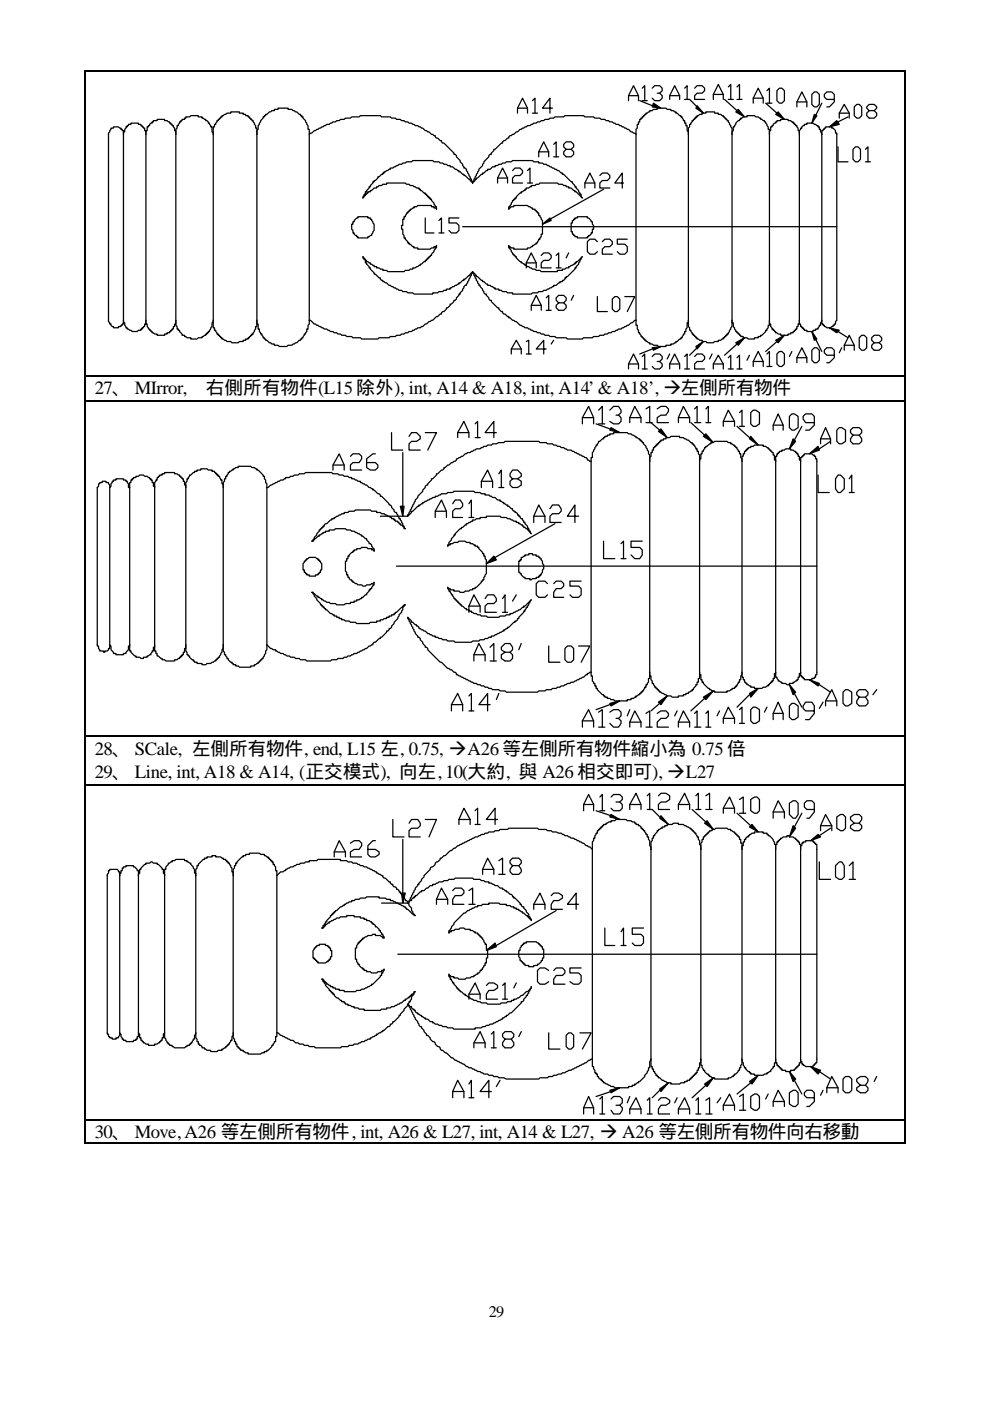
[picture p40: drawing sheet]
<svg xmlns="http://www.w3.org/2000/svg" width="210mm" height="297mm" viewBox="0 0 210 297" stroke-linecap="round" stroke-linejoin="round" font-family="sans-serif">
<defs><g id="words">
<g font-size="4">
<text x="20.1" y="83.5">27、 MIrror,</text>
<text x="43.7" y="83.5">右側所有物件(L15 除外), int, A14 &amp; A18, int, A14’&amp; A18’, ‡左側所有物件</text>
<text x="20.1" y="160">28、 SCale, 左側所有物件, end, L15 左, 0.75, ‡A26 等左側所有物件縮小為 0.75 倍</text>
<text x="20.1" y="165">29、 Line, int, A18 &amp; A14, (正交模式), 向左,10(大約, 與 A26 相交即可), ‡L27</text>
<text x="20.1" y="241.2">30、 Move,A26 等左側所有物件, int, A26 &amp; L27, int, A14 &amp; L27, ‡ A26 等左側所有物件向右移動</text>
</g>
<text font-size="3.4" x="103.7" y="279.3">29</text>
</g></defs>
<g fill="none" stroke="#000" stroke-width=".26">
<path d="M18.1 15.3v64.3M18.3 15.1h173.5M136.3 18.7l.5-.5v3.1M138.4 18.7l.5-.5h1.1l.5 .5v.5l-.5 .6h-.6M140 19.8l.5 .5v.5l-.5 .5h-1.1l-.5-.5M145.3 18.7l.5-.5v2.9M147.4 18.7l.5-.5h1.1l.5 .5v.5l-.5 .6h-1.1l-.5 .5v.8h2.1M154.5 18.4l.5-.5v3.2M156.4 18.4l.5-.5v3.2M162.7 19.2l.5-.5v3.2M164.8 19.2l.6-.5h.5l.5 .5v2.1l-.5 .6h-.5l-.6-.6zM172.8 19.5h.5l.5 .5v2.1l-.5 .6h-.5l-.6-.6v-2.1z"/>
<path d="M192 15.3v64.3M26.2 28.5v-.8h-.3v-.3h-.2v-.2h-.3l-.3-.3h-1v.3h-.6l-.2 .8-.3 .2v40l.8 1h.3v.3h1v-.3h.6v-.2h.2v-.3h.3v-.8M26.2 28.5v-.5h.3v-.6l.2-.2v-.3h.3v-.3h.3v-.2h.5v-.3h1.6v.3h.5v.2h.3v.3h.2v.3h.3v.5h.3v.8M26.2 28.5v39.4M31 28.5v-.8h.2v-.8h.3v-.3h.2v-.2l.3-.3h.3v-.3h.2v-.2h.8v-.3h1.6v.3h.6l.2 .2h.3v.3h.2v.3h.3v.2h.3v.3l.2 .3v.5h.3v.8M31 28.5v39.4M37.3 28.5v-1.1l.3-.2v-.6h.2v-.2l.3-.3v-.3h.3v-.2h.2v-.3h.6v-.3h.2v-.2h.8l.3-.3h1.6v.3h.8v.2l.8 .3v.3h.2l.3 .2v.3h.2l.3 .8h.3v1.1l.2 .2v.3M37.3 28.5v39.4M45.2 28.5v-1.6h.3v-.5h.3l.2-.8h.3v-.3h.3v-.3h.2v-.2h.3v-.3h.3l.8-.5h.7v-.3h1.9v.3h.8v.3h.5v.2h.6v.3h.2v.2h.3v.3h.2v.3h.3v.2l.5 .8v.6h.3v1.3M45.2 28.5v39.4M54.5 28.5v-.8l.3-.3v-.8l.5-.8v-.2l.5-.6v-.2h.3v-.3h.3v-.2h.2l.5-.6h.3l.3-.2h.5v-.3h.8v-.3h2.1v.3h.8l.3 .3 .8 .2 .5 .6h.3v.2h.2v.3h.3v.2l.5 .6v.2l.6 .8v.8h.2v1.1M54.5 28.5v39.4"/>
<path d="M65.6 28.5l1.1-.8 1.8-.8 .8-.5h.5l.8-.6h.6l.2-.2h.6l.2-.3h.8l.3-.3h1l.3-.2h1.6l.3-.3h4.2l.3 .3h1.8l.3 .2h.8l.2 .3h.8l.3 .3h.5l.3 .2 1.3 .3 .8 .5h.5l.3 .3 .8 .3 .5 .5h.3l1 .8 .8 .3v.2l.3 .3h.3l.5 .5h.3v.3l.2 .2h.3l2.1 2.2v.2h.3l.2 .3v.2l.8 .8v.3l.8 1.1v.2h.3l.3 .3 .7 1.8 .6 .8v.3M65.6 28.5v39.4M100.3 38.8v-.3h.2l.3-.2v-.3h.3v-.3h.2l.8-.7h.3v-.3h.3l.5-.5h.3v-.3h.5l.5-.5h.5v-.3l1.4-.3 .2-.2h.6l.2-.3h1.1l.2-.3h4.3l.2 .3h1.1v.3h.8l.3 .2h.5l1.8 1.1 .8 .3 .6 .5h.2v.3h.3l1.6 1.5h.2v.3l.6 .5v.3h.2v.3l.6 .5 .2 .8h.3v.5l.3 .3-1.4-1.3h-.2v-.3h-.3l-.5-.5h-.6v-.3h-.5v-.3h-.5l-.3-.2h-.8l-.2-.3h-3.7l-.3 .3h-.5l-.3 .2h-.8v.3h-.3l-.2 .3h-.5v.2h-.3v.3l-.8 .3v.2h-.3l-.8 .8v.3h-.2v.2h-.3v.3h-.3l-.5 1.3h-.3v.6v-.3h.3l.3-.3h.5v-.2h2.9l.8 .5h.3v.3h.5v.2h.3v.3h.2v.3h.3v.5h.3v.2l.5 .8v3h-.3v.5l-.2 .2v.3h-.3l-.3 .8h-.2v.3l-.8 .2v.3h-.3l-.3 .3h-.5v.2h-2.9v-.2h-.5l-.3-.3h-.3v-.3v.6h.3l.5 1.3h.3v.3h.3v.2h.2v.3l.8 .8h.3v.2l.8 .3v.3l1.3 .5 .3 .3h.5l.3 .2h.8l.2 .3h3.5v-.3h1v-.2l1.3-.3v-.3l1.4-.5v-.3h.2v-.2h.3l1.1-1.1-.6 .8-.2 .8-.6 .5v.3h-.2v.3l-1.6 1.5h-.3v.3h-.2v.3l-.3 .2h-.3v.3h-.5v.3h-.3l-.5 .5h-.5v.3l-.8 .2-.8 .6h-.5l-.3 .2h-.8l-.3 .3h-1l-.3 .3h-4v-.3h-1l-.3-.3h-.8l-.2-.2h-.6v-.3h-.8v-.3h-.2l-.8-.5h-.5v-.3h-.3l-.5-.5h-.3v-.3h-.3l-.8-.8h-.2v-.2h-.3v-.3l-.3-.2h-.2v-.3M100.3 38.8l-.6-.5v-.3h-.2l-.8-.8h-.3v-.2h-.2l-.6-.6h-.2v-.2l-.8-.3-.6-.5h-.5v-.3l-1.3-.3-.3-.2h-.5l-.3-.3h-1l-.3-.3h-4.2l-.3 .3h-1l-.3 .3-1.3 .2-1.4 .8h-.5v.3l-1.3 .5v.3h-.3v.3h-.2l-.6 .5h-.2v.2l-.6 .6h-.2v.2h-.3v.3l-.5 .5v.3h-.3v.3l-.5 .5v.3h-.3v.5h-.2v.3l-.3 .2v.3l.3-.3v-.2h.2v-.3h.3v-.3h.3v-.2h.5v-.3h.2l.6-.5h.5v-.3h.3l.2-.3h.6l.2-.2h.8v-.3h4l.3 .3h.5l.2 .2h.6l.8 .6h.5v.2h.3v.3h.2l.6 .5h.2v.3h.3v.3h.3v.2h.2v.3h.3v.2h.2v.3l.6 .5 .2 .8h.3v.6v-.3h-.5v-.3h-.6v-.2h-2.9l-.2 .2h-.6v.3l-.8 .3v.2h-.2v.3h-.3v.3h-.2l-.3 .7h-.3v.6h-.2v1.3h-.3v.8h.3v1.1l.2 .2v.5h.3v.3l.5 .5v.3h.3v.3h.2l.6 .5h.2v.3h.8v.2h2.7l.2-.2h.6v-.3h.5v-.3v.6h-.3l-.2 .8-.6 .5v.3h-.2v.2h-.3v.3h-.2v.2h-.3v.3h-.3v.3h-.2l-.6 .5h-.2v.3h-.3l-.8 .5h-.5v.3h-.6l-.2 .2h-.8l-.3 .3h-3.4l-.3-.3h-.8v-.2h-.5l-.3-.3h-.5v-.3h-.5v-.2l-.8-.3v-.3l-.8-.2v-.3h-.3v-.3h-.2v-.2l-.3-.3v.3l.5 .5v.5h.3v.3l.5 .5v.3h.3v.3l.8 .8v.2h.2l.8 .8h.3v.3l.3 .2h.2v.3l.8 .3 .5 .5 1.4 .5 .8 .6h.5l.3 .2h.8l.2 .3h1.1l.2 .3h4v-.3h1.1l.2-.3h.8l.3-.2h.5v-.3h.8v-.3l1.9-.8v-.2h.2l.6-.6h.2v-.2h.3l.8-.8h.2v-.3l.6-.5M105.6 38.8v-1.1l1-2.1 1.1 2.1v1.1M105.6 37.7h2.1M108.7 36.2l.6-.6h1l.6 .6v.5l-.6 .5h-1l-.6 .5v1.1h2.2M109.8 24v-1.1l1.1-2.1 1 2.1v1.1M109.8 22.9h2.1M111.9 36.2l.5-.6v3.2M111.9 38.8h1.1M113 21.3l.5-.5v3.2"/>
<path d="M113 24h1M114.3 33.2v-1l1.1-2.1 1 2.1v1M114.3 32.2h2.1M117.2 22.9h-2.1l1.6-2.1v3.2M117.5 30.6l.5-.5v3.1M117.5 33.2h1M120.1 31.7l-.5-.6v-.5l.5-.5h1.1l.5 .5v.5l-.5 .6h-1.1l-.5 .5v.5l.5 .5h1.1l.5-.5v-.5l-.5-.5M124.1 39.9v-1.1l1-2.1 1.1 2.1v1.1M124.1 38.8h2.1M127.3 37.2l.5-.5h1.1l.5 .5v.5l-.5 .6h-1.1l-.5 .5v1.1h2.1M132.3 38.8h-1.9l1.6-2.1v3.2M133.3 21.3v-1l1.1-2.1 1.1 2.1v1"/>
<path d="M133.3 20.3h2.2M134.9 28.5v-1.1l.3-.2v-.8h.3v-.6h.2v-.5h.3v-.3h.3v-.2h.2v-.3h.3v-.2h.3v-.3l.7-.3v-.2h.6l.2-.3h.8v-.3h1.9l.3 .3h.7v.3h.6l.2 .2h.3v.3h.3l.5 .5h.3v.3h.2v.2l.3 .3v.3h.3v.5h.2v.5h.3v1.1l.2 .3v.5M134.9 28.5l-.2-.3-.8-.2-.6-.6-1.3-.5-.8-.5h-.5l-.8-.6-1.3-.2-.3-.3h-.8l-.2-.3h-1.1l-.3-.2h-1.8l-.3-.3h-3.9l-.3 .3h-1.9l-.2 .2h-.8l-.3 .3h-.8l-.2 .3h-.6l-.2 .2h-.6l-.2 .3h-.6l-.8 .5h-.5l-.2 .3-1.4 .5-1.3 1.1-.8 .3-.3 .2v.3h-.2l-.5 .5h-.3l-.3 .3v.2h-.2l-1.4 1.4h-.2v.2l-.6 .6v.2h-.2l-.3 .3v.2l-1 1.1-.3 .8-.8 .8-.8 1.8-.5 .8v.3M134.9 28.5v39.4M135.7 21.3l2.7 1.1M136.3 21.3h1M138.6 21.9l1.6 1-1.8-.2zM142.1 21.1v-.8l1-2.1 1.1 2.1v.8M142.1 20.3h2.1M145.3 21.1h1l1.6 1.6M146 28.5v-1.3l.3-.3v-.5h.3l.2-.8h.3v-.3h.3v-.3h.2v-.2h.3v-.3h.3l.2-.2h.6v-.3h.8v-.3h1.8v.3h.8v.3h.5l.3 .2h.3v.3h.2v.2h.3v.3h.3v.3h.2v.2l.8 1.4v1.3M146 28.5v39.4"/>
<path d="M147.9 22.4l1.3 1.6-1.6-1.1zM151.3 21.1v-1.1l1.1-2.1 1.1 2.1v1.1M151.3 20h2.2M153.7 21.1l2.7 2.4M154.5 21.1h1.1M155.3 28.5v-.5l.3-.3v-.8h.2l.3-.8 .5-.5h.3v-.3h.3v-.3h.2l.3-.2h.8v-.3h1.6l.2 .3h.6l.2 .2h.3v.3l.8 .3v.2h.3l.2 .8 .3 .3v.5h.2v1.1M155.3 28.5v39.4M156.4 21.1h1M156.6 23.2l1.4 1.6-1.9-1.1zM159.8 21.9v-1.1l1.1-2.1 1 2.1v1.1M159.8 20.8h2.1M162.5 21.9l2.3 2.1"/>
<path d="M162.7 21.9h1.1M163.2 28.5v-.8h.3v-.8h.3v-.3h.2v-.2l.3-.3h.3v-.3h.2v-.2h.8v-.3h1.6v.3h.5l.3 .2h.3v.3h.2v.3h.3v.2h.3v.3l.2 .3v.5h.3v.8M163.2 28.5v39.4M164.6 24.3l.5-.6 1.3 1.6zM169.1 22.7v-1.1l1-2.1 1.1 2.1v1.1M169.1 21.6h2.1M169.6 28.5v-.8l.3-.3v-.2h.2v-.3l.3-.3h.3v-.2h.5v-.3h1.3l.8 .5h.3v.3h.2v.5h.3v.6l.3 .2v.3M169.6 28.5v39.4M172.8 24.3l.5 .2-1.1 1.6zM174.4 28.5v-.8h.2v-.3h.3v-.2h.3v-.3h1.3v.3h.2l.6 .5v.5h.2v39.7l-.2 .3v.5h-.3v.3h-.3v.2h-.2l-.3 .3h-.8l-.2-.3h-.3v-.2h-.3v-.3h-.2v-.8M174.4 28.5v39.4M174.4 21.9l-1.4 2.6"/>
<path d="M175.9 26.9l1.6-1.3 .6 .8zM177 21.1h-1.6l-.5-.6v-.5l.5-.5h1.1l.5 .5v1.6l-1.1 1.1h-.5M177.8 31.1v3.2h2.1M178.1 25v-1l1-1.9 1.1 1.9v1M178.1 24h2.1M179.9 24.8l-2.1 1M181.2 22.7l.6-.6h.5l.5 .6v1.8l-.5 .5h-.5l-.6-.5zM181.5 31.1h.5l.6 .6v2.1l-.6 .5h-.5l-.5-.5v-2.1zM183.6 31.7l.5-.6v3.2M183.6 34.3h1.1M184.4 23.5l-.5-.6v-.2l.5-.6h1.1l.5 .6v.2l-.5 .6h-1.1l-.5 .5v.5l.5 .5h1.1l.5-.5v-.5l-.5-.5M75.7 46.2h.2v-.3h2.2v.3h.5v.3h.2v.2a2.25 2.25 0 0 1 0 3v.2l-.7 .3v.2h-2.2v-.2h-.2v-.3h-.3l-.3-.2v-.3h-.2v-.5l-.3-.3v-1.1h.3v-.5h.2v-.3z"/>
<path d="M90.2 46.2v3.2h1.9M93.1 46.7l.6-.5v3.2M93.1 49.4h1.1M97.4 46.2h-2.2v1.1h1.6l.6 .5v1.1l-.6 .5h-1l-.6-.5M98.2 48.1h79.3M100.3 57.6v.3l.8 1.3 .5 1.3h.3v.3l.5 .5 .3 .8 .2 .3h.3v.2l.5 .5v.3l.3 .3h.2v.2l1.4 1.4h.2v.2l.6 .6h.2v.2l.3 .3h.3l.5 .5h.2v.3h.3l.5 .5 .8 .3 .8 .8h.3l.8 .5h.5l1.3 .8 1.4 .3 .2 .2h.6l.2 .3h.8l.3 .2h1l.3 .3h2.1l.3 .3h3.2l.2-.3h1.9l.2-.3h1.1l.3-.2h.8l.2-.3h.6l.2-.2 1.3-.3 .8-.5h.6l.2-.3 1.3-.5 1.4-1.1h.2M100.3 57.6v.3l-.8 1.3-.5 1.3h-.3l-.3 .3-.2 .8-.6 .5v.3h-.2v.2l-.6 .5v.3l-.2 .3h-.3v.2l-.5 .6h-.3v.2l-.5 .6h-.3v.2l-.5 .6h-.3l-.2 .2v.3h-.3l-.5 .5h-.3l-.8 .8-.8 .3-1.3 1h-.3l-.2 .3h-.6l-1.3 .8-1.3 .3-.3 .2h-.5l-.3 .3h-.8l-.2 .2h-1.1l-.3 .3h-2.1l-.2 .3h-3.5l-.2-.3h-1.6l-.3-.3h-1l-.3-.2h-.8l-.3-.3h-.5l-.3-.2-1.3-.3-.8-.5h-.5l-1.3-.8-.8-.3-.8-.8h-.3M111.7 56.8v-1.1l1-2.1 1.1 2.1v1.1M111.7 55.7h2.1M114.8 54.2l.6-.6h1l.5 .6v.5l-.5 .5h-1l-.6 .5v1.1h2.1M115.1 47.5l1.6-1.3 .2 .5zM118 54.2l.5-.6v3.2"/>
<path d="M118 56.8h1.1M120.6 53.6l-.5 1.1M121.4 46.7h.3v-.2h.3v-.3h.5v-.3h2.1v.3h.3l.5 .5v.3h.3v.5l.2 .3v.8h-.2v.8h-.3v.3l-.3 .2h-.2v.3h-.3v.2h-2.1v-.2h-.5v-.3h-.3v-.2h-.3v-.6h-.2v-1.8h.2zM126.7 51.2l-.5-.5h-1.1l-.5 .5v2.2l.5 .5h1.1l.5-.5M127.8 51.2l.5-.5h1.1l.5 .5v.6l-.5 .5h-1.1l-.5 .5v1.1h2.1M128.1 40.1l-11.4 6.4M133.1 50.7h-2.1v1.1h1.6l.5 .5v1.1l-.5 .5h-1.1l-.5-.5M18.1 79.8v5M18.3 79.7h173.5M26.2 67.9v.5h.3v.6l.2 .2v.3h.3v.3l.8 .2 .2 .3h1.1l.3-.3h.5v-.2h.3v-.3h.2v-.3h.3v-.5h.3v-.8M31 67.9v.8h.2v.5l.3 .3v.3h.2v.2h.3v.3h.3v.3h.2l.3 .2h.5v.3h1.6v-.3h.6v-.2h.5v-.3h.2v-.3h.3v-.2h.3v-.6h.2v-.5h.3v-.8M37.3 67.9v1.1l.3 .2v.6h.2v.2h.3v.3l.5 .5v.3h.6v.2h.2l.3 .3h.8v.3h1.3l.3-.3h.8v-.3l.8-.2v-.3h.2v-.2h.3v-.3h.2v-.3l.6-.8v-.8l.2-.2v-.3"/>
<path d="M45.2 67.9v1.6h.3v.5h.3l.2 .8h.3v.3h.3v.2h.2v.3h.3v.3l.8 .2 .3 .3h.7l.3 .3h1.3l.3-.3h.8v-.3h.5v-.2h.6v-.3h.2v-.3h.3v-.2h.2v-.3h.3v-.2l.5-.8v-.6h.3v-1.3M54.5 67.9v.8h.3v1.1h.2v.5l.3 .3v.2h.3l.2 .8h.3v.3h.3v.2h.2l.5 .6h.3l.3 .2h.5v.3h.8l.3 .3h1.6l.2-.3h.8l.3-.3 .8-.2 .5-.6h.3v-.2h.2v-.3h.3l.3-.8h.2v-.2l.3-.3v-.5h.3v-.8l.2-.3v-.8M108.5 75.1v-1.1l1-1.9 1.1 1.9v1.1M108.5 74h2.1M111.7 72.4l.5-.3v3M111.7 75.1h1M112.7 65.8v-1.1l1.1-2.1 1 2.1v1.1M112.7 64.7h2.1M115.9 63.1l.5-.5v3.2M115.9 74h-2.1l1.6-1.9v3M115.9 65.8h1M117.5 72.1l-.6 .8"/>
<path d="M118.5 64.2l-.5-.5v-.6l.5-.5h1.1l.5 .5v.6l-.5 .5h-1.1l-.5 .5v.6l.5 .5h1.1l.5-.5v-.6l-.5-.5M121.7 62.6l-.5 1.1M126.7 62.9v3.2h2.2M129.9 63.4l.5-.5h.6l.5 .5v2.1l-.5 .6h-.6l-.5-.6zM132.6 62.9h2.1l-1.6 3.2M133.3 78.2v-1l1.1-2.1 1.1 2.1v1M133.3 77.2h2.2M134.9 67.9v1.1h.3v.8l.3 .2v.6h.2l.3 .7h.3v.3h.2v.3h.3v.2h.3v.3l.7 .3v.2h.6l.2 .3h.8l.3 .3h1.6v-.3h1v-.3h.6l.2-.2h.3v-.3h.3l.5-.5h.3v-.3h.2l.3-.8h.3v-.5h.2v-.5l.3-.3v-1.1h.2v-.5M136.3 75.6l.5-.5v3.1M136.3 78.2h1M138.4 73.7l1.8-.2-1.6 .8zM138.4 75.6l.5-.5h1.1l.5 .5v.5l-.5 .5h-.6"/>
<path d="M138.4 74l-2.7 1.1M140 76.6l.5 .6v.5l-.5 .5h-1.1l-.5-.5M142.1 78.2v-1l1-2.1 1.1 2.1v1M142.1 77.2h2.1M142.1 75.1l-.5 1M145.3 75.6l.5-.5v3.1M145.3 78.2h1M146 67.9v1.3l.3 .3v.5h.3l.2 .8h.3v.3h.3v.2h.2v.3h.3v.3h.3l.2 .2h.6v.3h.8l.2 .3h1.3l.3-.3h.8v-.3h.5l.3-.2h.3v-.3h.2v-.3h.3v-.2h.3v-.3h.2v-.2l.8-1.4v-1.3M147.4 75.6l.5-.5h1.1l.5 .5v.5l-.5 .5h-1.1l-.5 .6v1h2.1M147.6 73.5l1.6-1.1-1.3 1.6zM147.9 73.7l-1.6 1.6M151.1 75.1l-.6 1"/>
<path d="M151.3 78.2v-1l1.1-1.9 1.1 1.9v1M151.3 77.2h2.2M154.5 75.8l.5-.5v2.9M154.5 78.2h1.1M155.3 67.9v.5h.3v.8l.5 .8v.3h.3v.3h.2v.2h.3v.3h.3v.2h.5v.3h.8l.2 .3h1.4v-.3h.8v-.3h.5v-.2h.3l.8-.8v-.3h.2v-.2l.3-.3v-.5h.2v-1.1M156.1 72.7l1.9-1.1-1.4 1.6zM156.4 75.8l.5-.5v2.9M156.4 78.2h1M156.4 72.9l-2.7 2.4M159 75.3l-.5 1.1M159.8 77.7v-1.1l1.1-2.1 1 2.1v1.1M159.8 76.6h2.1"/>
<path d="M162.7 75.1l.5-.6v3.2M162.7 77.7h1.1M163.2 67.9v.8h.3v.5l.3 .3v.3h.2v.2h.3v.3h.3v.3h.2l.3 .2h.5v.3h1.6v-.3h.5v-.2h.6v-.3h.2v-.3h.3v-.2h.3v-.6h.2v-.5h.3v-.8M164.6 72.1l1.8-1-1.3 1.6zM164.8 75.1l.6-.6h.5l.5 .6v2.1l-.5 .5h-.5l-.6-.5zM164.8 72.4l-2.3 2.1M168 74.5l-.5 1.1M169.1 76.9v-1.1l1-2.1 1.1 2.1v1.1M169.1 75.8h2.1M169.6 67.9v.8h.3v.5h.2v.3h.3v.3h.3v.2h.5v.3h1.3v-.3h.5v-.2h.6l.2-.8h.3v-.6l.3-.2v-.3M172.2 74.3l.6-.6h.5l.5 .6v2.1l-.5 .5h-.5l-.6-.5zM172.2 70.3l1.1 1.6-.5 .2z"/>
<path d="M173 71.9l1.4 2.6M175.9 69.5l2.2 .5-.6 .6zM177 75.3h-1.6l-.5-.5v-.5l.5-.6h1.1l.5 .6v1.5l-1.1 1.1h-.5M177.8 70.3l2.1 1.3M178.6 73.7l-.5 1.1M179.1 74.3v-1.1l1.1-2.1 1 2.1v1.1M179.1 73.2h2.1M182.3 71.6l.5-.5h.6l.5 .5v2.1l-.5 .6h-.6l-.5-.6zM185.5 72.7l-.6-.6v-.5l.6-.5h1l.6 .5v.5l-.6 .6h-1l-.6 .5v.5l.6 .6h1l.6-.6v-.5l-.6-.5M192 79.8v5M18.1 85.1v70.9M18.3 85h173.5"/>
<path d="M70.6 99.7v-1.1l1.4-2.4 1 2.4v1.1M70.6 98.6h2.4M74.3 96.7l.6-.5h1.3l.5 .5v.6l-.5 .8h-1.3l-.6 .5v1.1h2.4M79.6 96.2h-.5l-1.3 1.1v1.8l.8 .6h1l.6-.6v-.5l-.6-.5h-1.8M83.1 91.7v3.7h2.4M85.5 96v11.3M86.8 92.5l.5-.8h1.1l.8 .8v.5l-.8 .6h-1.1l-.5 .5v1.3h2.4M90.2 91.7h2.4l-1.8 3.7M97.1 92.8v-1.1l1.3-2.4 1.1 2.4v1.1M97.1 91.7h2.4M100.8 89.9l.5-.6v3.5M100.8 92.8h1.1"/>
<path d="M105.3 91.7h-2.4l1.9-2.4v3.5M123.6 89.9v-1.4l1.3-2.3 1 2.3v1.4M123.6 88.5h2.3M125.4 97.8v-.8h.3v-1l.8-1.4v-.2h.2l.3-.8h.3l.5-.6h.3v-.2h.2v-.3h.6v-.2h.5v-.3h.8v-.3h2.9l.2 .3h.6l.2 .3h.3l.3 .2h.2v.3l.8 .2v.3h.3v.3h.3v.2h.2v.3l.6 .5v.3l.5 .8v.5l.2 .3v1.3M125.4 97.8l-.8-.3v-.2l-.2-.3h-.3l-1.3-.8-1.4-.5-.2-.3h-.8l-.8-.5-1.3-.3-.3-.2h-.5l-.3-.3h-1l-.3-.3h-1.3l-.3-.2h-7.1l-.3 .2h-1.1l-.5 .3h-.8l-.3 .3h-.7l-.3 .2h-.5l-.3 .3h-.3l-.2 .3h-.8l-1.4 .8h-.5l-.2 .2h-.3l-.5 .5-1.4 .6v.2l-.2 .3h-.3l-1.1 .8h-.2l-.5 .5h-.3v.3l-.3 .3h-.2l-.8 .8h-.3v.2l-.8 .8h-.3v.3l-.7 .8v.2h-.3l-.3 .3v.3l-.5 .5v.3l-1.1 1v.3l-.5 .5-.5 1.3-.3 .3-.8 1.8M125.4 97.8v44.7M126.5 89.9l2.9 1M127 87l.8-.8v3.7M127 89.9h1.3M129.4 87l.8-.8h1l.6 .8v.5l-.6 .5h-.5M129.6 90.7l1.9 1-2.1-.5zM131.2 88l.6 .5v.8l-.6 .6h-1l-.8-.6"/>
<path d="M133.6 89.6v-1.1l1.1-2.3 1.3 2.3v1.1M133.6 88.5h2.4M137.1 86.7l.7-.5v3.4M137.1 89.6h1.3M137.8 97.8v-.8l.3-.3v-.7h.3v-.6h.2v-.5h.3v-.3h.3v-.2h.2v-.3h.3v-.3h.3v-.2h.2v-.3h.6v-.3h.5v-.2h.8l.2-.3h1.9v.3h.8l.3 .2 .7 .3 .6 .5h.2v.3h.3v.3h.3l.2 .8h.3v.5h.3v.5l.2 .3v1.3M137.8 97.8v44.7M138.1 89.6l1.9 1.6M139.4 86.7l.8-.5h1.1l.5 .5v.5l-.5 .8h-1.1l-.8 .5v1.1h2.4M140.2 90.9l1.4 1.9-1.9-1.3zM143.9 89.6v-1.1l1.1-2.3 1.3 2.3v1.1M143.9 88.5h2.4M146.6 89.6l2.9 2.7"/>
<path d="M147.4 86.7l.5-.5v3.4M147.4 89.6h1.3M148.4 97.8v-.5h.3v-1.1h.3v-.5h.2l.3-.8h.3v-.3h.2l.5-.5h.3v-.3h.5l.3-.2h2.7l.2 .2h.5v.3l.8 .3v.2h.3v.3h.3l.2 .8h.3v.5h.3v.8l.2 .3v.5M148.4 97.8v44.7M149.8 92l1.5 1.8-2.1-1.3zM149.8 86.7l.5-.5v3.4M149.8 89.6h1M153.5 90.4v-1.1l1-2.3 1.3 2.3v1.1M153.5 89.3h2.3M156.4 90.4l2.6 2.4M156.9 87.5l.5-.5v3.4M156.9 90.4h1.1"/>
<path d="M157.4 97.8v-1.1h.3v-.5h.3v-.5h.2v-.3h.3v-.2h.2v-.3h.6v-.3h.5l.3-.2h1.8v.2h.6l.2 .3h.3v.3h.2v.2h.3v.3h.3v.3h.2v.5h.3v1h.3v.3M157.4 97.8v44.7M159.3 87.5l.5-.5h.5l.8 .5v2.4l-.8 .5h-.5l-.5-.5zM159.3 92.5l1.6 1.9-1.9-1.4zM164 91.2v-1.1l1.1-2.3 1.1 2.3v1.1M164 90.1h2.2M164.6 97.8v-1.1h.2v-.5h.3v-.2h.3v-.3h.5v-.3h.5l.3-.2h1v.2h.6l.2 .3h.3v.3h.3v.2h.2v.5h.3v.8h.3v.3M164.6 97.8v44.7M167.5 88.3l.5-.5h.5l.8 .5v2.4l-.8 .5h-.5l-.5-.5zM168.3 93l.5 .6-1.3 1.6zM169.9 97.8v-.8h.2v-.3h.3v-.2h.3v-.3h1.5l.3 .3h.3v.2h.2v.6h.3v45.8h-.3v.5h-.2v.2h-.6v.3h-1.5v-.3h-.3v-.2h-.3v-.3h-.2v-.8M169.9 97.8v44.7"/>
<path d="M170.1 90.4l-1.6 2.9M171.7 96.2l1.9-1.6 .2 .8zM172.8 89.6h-1.9l-.5-.8v-.5l.5-.5h1.3l.6 .5v1.8l-1.1 1.1h-.8M174.1 94.1v-1.1l1.1-2.3 1 2.3v1.1M174.1 93h2.1M176.2 93.6l-2.4 1.6M177.5 91.2l.6-.5h.5l.8 .5v2.4l-.8 .5h-.5l-.6-.5zM181 92.3l-.6-.6v-.5l.6-.5h1.3l.5 .5v.5l-.5 .6h-1.3l-.6 .7v.6l.6 .5h1.3l.5-.5v-.6l-.5-.7M192 85.1v70.9M23.3 103.4v-.6l-.3-.2v-.3h-.5v-.3h-.8v.3h-.5v.3h-.3v.5l-.3 .3v33.6h.3v.5l.3 .3v.2h.8v.3h.2v-.3h.6l.2-.2v-.3h.3v-.8M23.3 103.4l.2-.3v-.5l.3-.3v-.3h.3v-.2h.5v-.3h1.6v.3h.5v.2h.3v.3l.3 .3v.8h.2M23.3 103.4v33.3"/>
<path d="M27.5 103.4v-1.1h.3v-.5h.2v-.3h.3v-.3h.5v-.2h.6l.2-.3h.8l.3 .3h.5l.3 .2h.2v.3h.3v.3h.3v.5h.2v.8h.3v.3M27.5 103.4v33.3M32.8 103.4v-1.1l.3-.3v-.2h.2v-.6h.3v-.2h.3v-.3h.5v-.2h.5v-.3h2.1v.3h.6l.2 .2h.3v.3h.3v.2h.2v.3h.3v.5h.3v.8h.2v.6M32.8 103.4v33.3M39.4 103.4v-1.1l.3-.3v-.5h.3v-.3l.2-.2v-.3h.3l.5-.5h.3v-.3h.5v-.2h.8v-.3h1.3l.3 .3h.8v.2h.5v.3h.3v.3h.2v.2h.3v.3h.3l.2 .8h.3v.8h.3v.8M39.4 103.4v33.3M47.4 103.4v-1.1l.2-.3v-.5h.3v-.5h.3l.2-.8h.3v-.3l.8-.2v-.3h.2l.3-.3h.5v-.2h2.7l.2 .2h.6l.2 .3h.3v.3h.3l1 1v.3h.3v.5l.3 .3v.5l.2 .3v.8M47.4 103.4v33.3M56.6 103.4h.3l.5-.6 .8-.2 1.3-.8h.6l.2-.3h.3v-.3h.8l.2-.2h.6l.2-.3h.8l.3-.2h1.1l.2-.3h5.6l.2 .3h1.1l.3 .2h.8l.2 .3h.8l.3 .2h.5v.3h.5l.8 .5h.6v.3l1.3 .5 .5 .6 .8 .2v.3h.3l.8 .8h.2l.3 .3v.2h.3l1.5 1.6v.3h.3l.3 .2v.3l.5 .5v.3l.3 .3h.2l.6 1.3h.2v.2l.6 .8v.6h.2v.2l.3 .3h-.3v-.3l-.5-.5h-.3v-.3h-.2v-.2h-.3v-.3h-.5v-.3h-.3v-.2h-.5v-.3l-.8-.3-.8-.5h-.5l-.3-.2h-.8v-.3h-1.1l-.2-.3h-3.2l-.3 .3h-1l-.3 .3h-.8v.2h-.5l-.8 .5-.8 .3v.3h-.5v.2h-.3l-.8 .8h-.2l-.3 .3v.3h-.3v.2h-.2v.3h-.3v.3h-.3v.2l-.5 .6v.2l-.5 .5-.3 .8h-.3h.3v-.2h.3v-.3h.2l.6-.5h.2v-.3l.8-.2v-.3h.6v-.3h.7v-.2h1.1l.3-.3h2.1l.3 .3h.7l.3 .2h.5l.3 .3 1.3 .5v.3h.3l.5 .5h.3v.3l.5 .5v.3h.3l.2 .2 .3 .8h.3v.6v-.3h-.6v-.3h-.7l-.3-.2h-1.1l-.2 .2h-.8v.3h-.6v.3h-.2v.2h-.3l-.5 .6v.2h-.3v.5h-.2v.6h-.3v2.1l.3 .3v.5h.2v.5h.3v.3l.2 .2h.3v.3h.3v.3h.2l.8 .5h.8l.3 .3h.5l.3-.3h.8l.8-.5v.5h-.3l-.3 .8h-.2v.3h-.3v.2l-.5 .6v.2h-.3l-.5 .5h-.3v.3h-.2l-.3 .3h-.5v.2h-.6v.3h-.8v.3h-1l-.3 .2h-1.6l-.2-.2h-1.1l-.3-.3h-.5l-.2-.3-.8-.2v-.3l-.8-.3v-.2h-.3l-.5-.5h-.3v-.3h-.3h.3l.3 .8 1.3 1.6v.2h.3v.3h.2v.3h.3v.2h.3v.3h.2l.8 .8 .8 .3v.2h.5v.3h.6v.2h.5v.3h.5l.3 .3h.8l.2 .2h1.1l.3 .3h2.6l.3-.3h1.3v-.2h.8v-.3l1.3-.3v-.2h.5v-.3h.6v-.2h.5v-.3h.3v-.3h.2l1.1-1h.3v-.3h.2v-.3h.3l-.5 .6v.5l-.3 .3v.2l-.5 .6-.3 .7-.8 .8v.3l-.5 .5v.3l-.3 .3h-.3v.2l-.2 .3h-.3v.3l-1 1h-.3v.3h-.3l-.8 .8h-.2l-.3 .2v.3l-.8 .3-.5 .5h-.3l-1.8 1.1h-.6l-.8 .5-1.3 .2-.2 .3h-1.1l-.3 .3h-1l-.3 .2h-5l-.3-.2h-1l-.3-.3h-.8l-.3-.3h-.8l-.2-.2h-.5l-.8-.5h-.6l-.2-.3h-.3l-.3-.3h-.2v-.2h-.6l-.2-.3h-.3l-.8-.8M56.6 103.4v33.3M64.8 118.7h.3v-.3h.3l.2-.2h1.3l.3 .2h.3v.3h.2v.3h.3v.2l.3 .3v1.3h-.3v.6h-.3v.2h-.2v.3h-.6v.2h-1.3v-.2h-.5v-.3h-.3v-.2h-.2v-.6h-.3v-1.3l.3-.3v-.2h.2zM80.7 109.4h5.8"/>
<path d="M84.9 107.3h.8l-.2 2.1zM86.5 109.4v-.2h.3l.5-.5v-.3h.3l1-1.1h.3v-.2l.8-.3v-.3h.3l1.8-1h.5v-.3h.6l.2-.2h.3l.3-.3h1l.3-.3h1l.3-.2h4.2l.3 .2h1.1l.2 .3h.8v.3h.8l.8 .5h.5l.6 .5h.5v.3l.8 .2v.3l.8 .3v.2h.2l.6 .6h.2v.2l.3 .3h.3v.3h.2l.3 .2v.3h.3v.2h.2v.3l.3 .3h.3l.2 .8h.3v.2l.5 .6v.2l.8 1.4-.3-.3v-.3h-.2v-.2h-.3v-.3l-.8-.3v-.2h-.2v-.3l-.8-.3v-.2h-.6v-.3h-.5l-.8-.5h-.5l-.3-.3h-1l-.3-.3h-2.9v.3h-1.3v.3h-.8l-.3 .2h-.5v.3l-1.3 .5v.3h-.3l-.5 .5h-.3v.3h-.3l-1 1.1v.2h-.3v.3l-.5 .5v.3l-.6 .5-.2 .8 .2-.3h.3v-.2h.5l.3-.3h.8l.3-.3h1.3l.3 .3h.7v.3h.6l.2 .2h.3v.3h.5v.3h.3v.2l.8 .8v.3h.3v.5h.2v.5l.3 .3v2.9l-.5 .8v.5h-.3v.3h-.3v.3l-1 1h-.3v.3h-.5v.3h-.6l-.2 .2h-.8l-.3 .3h-.8l-.2-.3h-1.1v-.2h-.8v-.3h-.3l-.2-.3 .2 .8h.3l.3 .8h.2l.3 .8h.3v.3h.2v.2h.3v.3h.3v.3h.2v.2h.3v.3h.3l.5 .5h.3v.3h.5v.3h.5v.2h.3l.2 .3h.6l.2 .3h.6l.2 .2h1.1l.3 .3h2.3l.3-.3h1.1l.2-.2h.8v-.3h.5l.8-.5 .8-.3 .6-.5h.2v-.3h.3l1.3-1.3-.5 .8-.3 .8h-.2l-.3 .8h-.3v.2l-1 1.1v.2h-.3v.3l-.3 .3h-.2v.2h-.3l-1.1 1.1h-.2v.3l-.8 .2v.3l-.8 .3-1.3 .7h-.6v.3l-1.3 .3-.2 .2h-.8l-.3 .3h-1.3l-.3 .3h-3.4l-.3-.3h-1.3l-.3-.3h-.8l-.2-.2-1.4-.3v-.3h-.5l-.3-.2-.7-.3-.6-.5-1.3-.5v-.3l-.3-.3h-.2v-.2h-.3l-.5-.6h-.3v-.2l-.8-.8 .8 1.8 .5 .8 .3 .8 .5 .5v.3h.3l.3 .3v.2l1 1.4v.2h.3l.3 .3v.3l2.6 2.6h.3l1.3 1.3 .8 .3 .5 .5h.3l.2 .3v.3l.8 .2 2.9 1.6h.6l.2 .3 1.4 .2 .2 .3h.6l.2 .3h.5l.3 .2h1.3l.3 .3h1.1l.2 .3h6.6l.3-.3h1.3l.3-.3h1l.3-.2h.8l.3-.3h.5l.3-.3h.5l.8-.5 1.3-.3 .3-.2 1.8-.8 .6-.5h.2v-.3l.8-.3M92.3 109.7v-1.3l1.4-2.4 1 2.4v1.3M92.3 108.4h2.4M96 106.8l.6-.8h1l.6 .8v.5l-.6 .6h-1l-.6 .5v1.3h2.2M99.5 106.8l.5-.8v3.7M99.5 109.7h1M102.1 103.4v-1.4l1.4-2.3 1 2.3v1.4M102.1 102h2.4M103.2 119.5l1.6-1.6 .5 .8zM105.8 100.5l.6-.8v3.7M105.8 103.4h1.1"/>
<path d="M108.7 101.5l-.5-.5v-.5l.5-.8h1.1l.8 .8v.5l-.8 .5h-1.1l-.5 .5v.8l.5 .6h1.1l.8-.6v-.8l-.8-.5M110.6 118.2l.8-.3v-.2h.8v-.3h.8v.3h.8v.2h.5v.3h.3v.2h.2v.3l.3 .3v.5a.94 .94 0 0 1 0 1.3v.6l-.3 .2v.3h-.2v.2h-.3v.3h-.5v.3h-.8l-.3 .2h-.3v-.2h-1v-.3h-.3l-.5-.5v-.3h-.3v-.2h-.2v-2.4h.2v-.3h.3zM113.2 110.8v-1.4l1.1-2.3 1.3 2.3v1.4M113.2 109.4h2.4M116.7 107.9l.5-.8h1.3l.6 .8v.5l-.6 .5h-1.3l-.5 .5v1.4h2.4M117.7 111l-12.7 7.2M122.8 109.4h-2.4l1.6-2.3v3.7M128.1 114.7v3.7h2.3M131.8 115.3l.5-.6v3.7M131.8 118.4h1M136.3 114.7h-2.4v1.4h1.8l.6 .5v1.1l-.6 .7h-1l-.8-.7M173.6 100.7v3.7h2.3"/>
<path d="M177.8 100.7h.5l.8 .8v2.1l-.8 .8h-.5l-.5-.8v-2.1zM180.2 101.5l.5-.8v3.7M180.2 104.4h1M23.3 136.7v.3h.2v.8l.6 .5v.3h.5v.2h1.6v-.2h.5v-.3l.6-.5v-.8h.2v-.3M27.5 136.7v1.3h.3v.3l.8 .8h.2v.2h.8l.3 .3h.5v-.3h.8v-.2l.8-.3 .3-.8h.2v-.8h.3v-.5M32.8 136.7v1.3h.3v.6h.2v.5h.3l.5 .5h.3v.3h.5l.3 .2h1.8v-.2h.6l.2-.3h.3v-.3h.3v-.2h.2v-.3h.3v-.5h.3v-.8h.2v-.8M39.4 136.7v1.3l.3 .3v.5h.3v.3h.2v.2l.5 .6h.3v.2h.3v.3h.5v.3h1.1v.2h.8l.2-.2h.8l.3-.3 .8-.3v-.2h.2v-.3h.3v-.3h.3l.2-.7 .3-.3v-.5l.3-.3v-.8M47.4 136.7v1.3l.2 .3v.5h.3v.3l.3 .2v.3h.2v.3l.5 .5h.3v.3h.3v.2h.5v.3h.5l.3 .3h2.4v-.3h.8v-.3l.8-.2v-.3h.2v-.3h.3v-.2h.3v-.3h.2v-.3l.6-.7v-.6l.2-.2v-1.1M84.1 120h89.2M99.5 129.8v-1.3l1-2.4 1.4 2.4v1.3M99.5 128.5h2.4M100.5 138.8h2.4"/>
<path d="M102.9 126.9l.6-.8h1.3l.5 .8v.5l-.5 .6h-1.3l-.6 .5v1.3h2.4M104 137.2l.8-.8v3.7M106.6 126.9l.6-.8v3.7M106.6 129.8h1.1M107.2 138.3l-.8-.5v-.6l.8-.8h1l.5 .8v.6l-.5 .5h-1l-.8 .5v.8l.8 .5h1l.5-.5v-.8l-.5-.5M109.5 126.1l-.8 1.3M110.6 136.4l-.5 1.4M116.2 123.7l-.6-.5h-1.3l-.5 .5v2.4l.5 .5h1.3l.6-.5M116.4 137v3.4h2.4M117.5 123.7l.5-.5h1.1l.5 .5v.6l-.5 .5h-1.1l-.5 .8v1h2.1M119.9 137.5l.5-.5h.8l.5 .5v2.4l-.5 .5h-.8l-.5-.5zM122.8 137h2.3l-1.8 3.4"/>
<path d="M123.3 123.2h-2.4v1.1h1.9l.5 .5v1.3l-.5 .5h-1.4l-.5-.5M18.1 156.3v10M18.3 156.1h173.5M95.8 150.7v-1.3l1.3-2.4 1.1 2.4v1.3M95.8 149.4h2.4M99.5 147.5l.5-.5v3.7M99.5 150.7h1M100.5 140.1v-1.3l1.1-2.4 1.3 2.4v1.3M104 149.4h-2.4l1.9-2.4v3.7M104 140.1h1.3M105.8 147l-.5 1.3M123.6 154.2v-1.4l1.3-2.3 1 2.3v1.4"/>
<path d="M123.6 152.8h2.3M125.4 142.5v.8h.3v1.1l.2 .2v.3h.3v.5h.3v.6h.2v.2l1.1 1.1h.3v.2h.2v.3h.6v.3l1.3 .2 .2 .3h2.7v-.3h.8v-.2h.5l.3-.3h.2v-.3l.8-.2v-.3h.3v-.2h.3v-.3h.2l.3-.8h.3v-.5h.2v-.3l.3-.3v-.8h.2v-1.3M127 151l.8-.5v3.7M127 154.2h1.3M129.4 149.1l2.1-.5-1.9 1.1zM129.4 151l.8-.5h1l.6 .5v.8l-.6 .5h-.5M129.4 149.4l-2.9 1.1M131.2 152.3l.6 .5v.6l-.6 .8h-1l-.8-.8M133.6 154.2v-1.1l1.1-2.4 1.3 2.4v1.1M133.6 153.1h2.4M133.6 150.5l-.5 1.3M137.1 151.3l.7-.6v3.5"/>
<path d="M137.1 154.2h1.3M137.8 142.5v.8h.3v.8l.3 .3v.5h.2l.3 .8h.3v.3h.2v.2h.3v.3h.3v.3l1.3 .5 .3 .2h.7l.3 .3h1.3v-.3h1.1v-.2h.5v-.3h.5v-.2l.8-.3v-.3h.3v-.2l.5-.6v-.2h.3v-.6h.3v-.8h.2v-1.3M139.4 151.3l.8-.6h1.1l.5 .6v.5l-.5 .5h-1.1l-.8 .8v1.1h2.4M139.7 148.9l1.9-1.4-1.4 1.9zM140 149.1l-1.9 1.6M143.7 150.7l-.6 1.1M143.9 154.2v-1.1l1.1-2.4 1.3 2.4v1.1M143.9 153.1h2.4M147.4 151.3l.5-.6v3.5M147.4 154.2h1.3M148.4 142.5v.6h.3v1h.3v.5h.2v.3l1.1 1.1h.2v.2h.3l.3 .3h.5v.3h2.7v-.3h.5l.2-.3h.3v-.2h.5v-.3h.3v-.3h.3l.2-.8h.3v-.5h.3v-.8l.2-.2v-.6M149.2 147.8l2.1-1.3-1.5 1.8z"/>
<path d="M149.5 148.1l-2.9 2.6M149.8 151.3l.5-.6v3.5M149.8 154.2h1M152.7 150.7l-.6 1.1M153.5 153.4v-1.1l1-2.4 1.3 2.4v1.1M153.5 152.3h2.3M156.9 150.5l.5-.6v3.5M156.9 153.4h1.1M157.4 142.5v1.1h.3v.5h.3v.5h.2v.3h.3v.3l.8 .2v.3h.8v.3h1.6l.2-.3h.6l.2-.3h.3v-.2h.2v-.3h.3v-.3h.3v-.2h.2v-.6h.3v-1h.3v-.3M159 147l1.9-1-1.6 1.8zM159 147.3l-2.6 2.6M159.3 150.5l.5-.6h.5l.8 .6v2.3l-.8 .6h-.5l-.5-.6z"/>
<path d="M162.7 149.9l-.5 1.1M164 152.6v-1.3l1.1-2.4 1.1 2.4v1.3M164 151.3h2.2M164.6 142.5v1.1h.2l.3 .8 .8 .2v.3h.8l.3 .3h.5v-.3h.8v-.3l.8-.2v-.3h.2v-.5h.3v-.8h.3v-.3M167.5 149.7l.5-.6h.5l.8 .6v2.3l-.8 .6h-.5l-.5-.6zM167.5 145.2l1.3 1.6-.5 .5zM168.5 147l1.6 2.9M171.7 144.1l2.1 .8-.2 .5zM172.8 150.7h-1.9l-.5-.5v-.5l.5-.8h1.3l.6 .8v1.6l-1.1 1.3h-.8M173.8 145.2l2.4 1.6M174.6 148.9l-.8 1.3M175.2 149.7v-1.1l1.3-2.4 1 2.4v1.1"/>
<path d="M175.2 148.6h2.3M178.9 146.8l.5-.6h.5l.8 .6v2.3l-.8 .6h-.5l-.5-.6zM182.3 147.8l-.5-.5v-.5l.5-.6h1.3l.5 .6v.5l-.5 .5h-1.3l-.5 .8v.5l.5 .6h1.3l.5-.6v-.5l-.5-.8M186 146.2l-.8 1.1M192 156.3v10M18.1 166.6v70.6M18.3 166.5h173.5M74.3 178.8l.8-.6h1.1l.5 .6v.5l-.5 .8h-1.1l-.8 .5v1.1h2.4M79.6 178.2h-.5l-1 1.1v1.9l.5 .5h1l.8-.5v-.6l-.8-.5h-1.5M83.3 173.7v3.7h2.4M85.5 178v11.4M86.8 174.5l.5-.8h1.3l.6 .8v.6l-.6 .5h-1.3l-.5 .5v1.3h2.4"/>
<path d="M90.2 173.7h2.4l-1.6 3.7M97.4 174.8v-1.1l1-2.3 1.3 2.3v1.1M97.4 173.7h2.3M100.8 171.9l.5-.5v3.4M100.8 174.8h1.1M105.6 173.7h-2.4l1.8-2.3v3.4M123.8 171.9v-1.3l1.1-2.1 1 2.1v1.3M123.8 170.6h2.1M126.5 171.9l3.1 1M127.3 169l.5-.5v3.4M127.3 171.9h1M129.6 172.7l1.9 1-2.1-.5z"/>
<path d="M129.6 169l.6-.5h1.3l.5 .5v.5l-.5 .5h-.8M131.5 170l.5 .6v.8l-.5 .5h-1.3l-.6-.5M133.6 171.6v-1l1.3-2.4 1.1 2.4v1M133.6 170.6h2.4M137.3 168.7l.5-.5v3.4M137.3 171.6h1.1l1.6 1.6M139.7 168.7l.5-.5h1.1l.8 .5v.8l-.8 .5h-1.1l-.5 .6v1h2.4M140.2 172.9l1.6 1.9-1.8-1.3zM143.9 171.6v-1l1.4-2.4 1 2.4v1M143.9 170.6h2.4M146.8 171.6l3 2.7M147.6 168.7l.6-.5v3.4"/>
<path d="M147.6 171.6h1.1M149.8 168.7l.7-.5v3.4M149.8 171.6h1.3M150 174l1.3 1.9-1.8-1.4zM153.5 172.4v-1l1.3-2.4 1 2.4v1M153.5 171.4h2.3M156.4 172.4l2.9 2.7M156.9 169.5l.8-.5v3.4M156.9 172.4h1.3M159.3 169.5l.8-.5h.5l.5 .5v2.4l-.5 .5h-.5l-.8-.5zM159.5 174.8l1.4 1.6-1.9-1.1zM164 173.5v-1.3l1.1-2.4 1.3 2.4v1.3"/>
<path d="M164 172.2h2.4M167.5 170.3l.8-.5h.5l.5 .5v2.4l-.5 .8h-.5l-.8-.8zM168.3 175.1l.5 .5-1.3 1.8zM170.1 172.4l-1.6 2.9M172 178.2l1.6-1.3 .5 .5zM172.8 171.6h-1.6l-.5-.5v-.8l.5-.5h1l.6 .5v1.9l-1.1 1.3h-.5M174.1 176.1v-1l1.1-2.4 1.3 2.4v1M174.1 175.1h2.4M176.2 175.6l-2.4 1.6M177.5 173.2l.8-.5h.6l.5 .5v2.4l-.5 .5h-.6l-.8-.5zM181.2 174.5l-.8-.8v-.5l.8-.5h1.1l.5 .5v.5l-.5 .8h-1.1l-.8 .6v.5l.8 .5h1.1l.5-.5v-.5l-.5-.6M192 166.6v70.6"/>
<path d="M25.4 185.6v-.7h-.3v-.3l-.2-.3h-1.6v.3h-.3v.5l-.2 .3v33.9h.2v.5h.3v.2h.5v.3h.8v-.3h.5v-.2l.3-.3v-.5M25.4 185.6v-.5h.3v-.5h.2v-.5h.3v-.3h.5v-.3h1.6v.3h.3l.5 .5v.3h.3v1M25.4 185.6v33.4M29.4 185.6v-.2l.2-.3v-.8h.3v-.2l.8-.8h.3v-.3h.7l.3-.3h.3l.2 .3h.8v.3h.3l.8 .8v.2h.3v.8l.2 .3v.2M29.4 185.6v33.4M34.9 185.6v-1.3h.3v-.5l.5-.5v-.3l.8-.3v-.2h.5l.3-.3h1.9v.3h.5v.2l.8 .3v.3l.8 1v.8h.2v.5M34.9 185.6v33.4M41.5 185.6v-1.3l.3-.2v-.6h.3v-.2l1-1.1h.3v-.3h.5v-.2h1.1v-.3h.8v.3h1l.3 .2h.3v.3h.5v.3h.3v.2h.2v.3h.3v.3l.5 .8v.8h.3v.7M41.5 185.6v33.4M49.5 185.6v-1.3l.2-.2v-.6h.3v-.5h.3v-.3l1-1h.3v-.3h.5v-.2h.8v-.3h2.1l.3 .3h.8v.2l.8 .3v.2h.2v.3h.3v.3h.3v.2h.2v.6h.3v.2l.3 .3v.8h.2v1M49.5 185.6v33.4M58.7 185.6l.8-.7h.6l.2-.3h.3v-.3h.3l.7-.5h.6l.8-.5h.5l.3-.3h.8l.2-.3h.8v-.2h1.6l.3-.3h4.7v.3h1.4l.2 .2h.8l.3 .3h.8l.8 .5 1.3 .3 .8 .5 1.3 .6v.2l1.3 .5v.3l.3 .3h.3l.7 .8h.3v.2l.3 .3h.2v.3l.3 .2h.3l.2 .3v.3h.3l.3 .2v.3h.2v.3l.8 .7 .3 .8h.3l.2 .3 .3 .8 .5 .5v.6l.3 .2v.3l.5 .5h-.3v-.2h-.2l-1.1-1.1h-.2v-.3h-.3v-.2h-.3l-1.8-1.1h-.3l-.3-.3h-.5v-.2h-.8l-.2-.3h-1.4v-.3h-2.6l-.3 .3h-1l-.3 .3h-.8l-.3 .2h-.5v.3h-.5l-.3 .3-.8 .2v.3l-.8 .3-.8 .8h-.2v.2h-.3v.3h-.3v.3h-.2v.2h-.3v.3l-.8 .8v.2h-.2l-.3 .8h-.3v.6h-.2h.2l.6-.6v-.2l.7-.3v-.3l.8-.2 .8-.6h.6l.2-.2h1.4v-.3h1.5v.3h1.4v.2h.8v.3h.5v.3h.5l.3 .2h.2v.3h.3v.3h.3l.2 .2v.3h.3l.5 .5v.3h.3l.3 .8h.2v.2l.3 .3v.3h-.3v-.3h-.2l-.3-.3h-1.1v-.2h-.5l-.3 .2h-.7l-.8 .6h-.3v.2h-.3v.3h-.2v.3h-.3v.2h-.3v.3l-.2 .3v.5h-.3v2.4h.3v.5l.2 .3v.2h.3v.3l.5 .5h.3v.3h.3v.3h.5v.2h.8l.2 .3h1.1l.3-.3h.8v-.2h.2l.3-.3-.3 .8h-.2v.5h-.3v.3l-1.6 1.6h-.3v.2h-.2l-1.3 .8h-.6l-.2 .3h-.8l-.3 .3h-2.4v-.3h-1v-.3h-.8v-.2h-.6v-.3h-.5v-.3l-.8-.2v-.3h-.2v-.3h-.3v-.2h-.3v-.3h-.2h.2v.5h.3l.3 .8 .7 .8v.3h.3v.3h.3v.2h.2v.3h.3v.2l.5 .6h.3l.5 .5h.3v.3h.5v.2h.3v.3h.5v.3h.5l.3 .2h.5v.3h.8l.3 .3h1.1v.2h3.4l.3-.2h1v-.3h.8l.3-.3h.5l1.3-.8h.3l.5-.5h.3v-.3l.8-.2v-.3h.2v-.3h.3v-.2h.3l.2-.3v-.2h.3l-.8 1v.5l-.3 .3v.3h-.2l-.3 .8-.8 .8v.2l-.8 .8v.3h-.2v.2l-1.1 1.1h-.3v.3l-.2 .2h-.3v.3l-.3 .3h-.2l-.8 .8h-.3v.2l-1.3 .6v.2l-1.3 .5v.3h-.5l-.8 .5h-.6l-.8 .6h-.8l-.2 .2h-.8l-.3 .3h-1.3l-.3 .3h-5.3l-.2-.3h-1.1l-.2-.3h-.8l-.3-.2h-.8l-.3-.3h-.5l-.5-.5h-.6l-1.8-1.1h-.3l-.5-.5h-.3"/>
<path d="M58.7 185.6v33.4M70.9 181.7v-1.1l1.1-2.4 1.3 2.4v1.1M70.9 180.6h2.4M81 191.5h5.5M85.2 189.4h.8l-.5 2.1zM86.5 191.5h.3v-.3l.2-.3h.3v-.2l.3-.3h.2v-.3h.3v-.2h.3l.8-.8h.2v-.3h.6l1.3-1h.5v-.3h.5l.8-.5h.8l.3-.3h.8l.2-.3h1.1l.3-.2h3.7l.2 .2h1.4l.2 .3h.6l.2 .3h.8v.2h.5l.8 .6h.6l.5 .5h.5v.3l.8 .2v.3h.3l.5 .5h.3l.2 .3v.2h.3v.3h.3l1 1.1v.2h.3v.3l.3 .3h.2v.2l.6 .6v.2l.5 .6v.5h.2v.2l.3 .3v.3v-.3h-.3v-.3h-.2v-.2h-.3v-.3h-.2l-.6-.5h-.2v-.3l-.8-.2v-.3h-.6v-.3h-.5v-.2h-.5l-.3-.3h-.8v-.3h-1.3l-.3-.2h-2.1v.2h-1.3l-.3 .3h-.8v.3h-.5l-1.3 .8h-.3l-.5 .5h-.3l-2.1 2.1v.3l-.8 1v.3h-.3v.5v-.2h.6v-.3h.5l.3-.3h.8l.2-.2h.8l.3 .2h1v.3h.6l.2 .3h.3v.2h.5v.3h.3v.2h.3v.3h.2v.3h.3l.5 1.3h.3v1.1h.3v1.8h-.3v1.1h-.3v.5h-.2l-.3 .8h-.3v.3h-.2v.2l-.3 .3h-.3v.3l-.8 .2v.3h-.5l-.3 .2h-.7l-.3 .3h-1.3l-.3-.3h-.8v-.2h-.5l-.3-.3h-.3v-.2v.5h.3v.5h.3l.2 .8h.3v.3l.5 .5v.3h.3v.2h.3v.3h.2v.3h.3l.5 .5h.3v.2l.8 .3v.3l.8 .2 .2 .3 1.4 .3 .2 .2h1.1l.3 .3h2.6l.3-.3h1l.3-.2h.8v-.3h.5v-.3h.5l.3-.2h.3l1.6-1.3h.2l.8-.8v-.3l-.8 1.8h-.2v.3l-.6 .5v.3l-.2 .3h-.3v.2l-2.1 2.2h-.3l-.5 .5h-.3v.2l-.8 .3v.3l-1.3 .5-.8 .5h-.5l-.3 .3-1.3 .3-.3 .2h-1.3v.3h-4.5l-.3-.3h-1l-.3-.2h-.8l-.2-.3-1.4-.3-.2-.2h-.3v-.3h-.5l-.5-.5h-.6v-.3l-.8-.3v-.2l-.8-.3v-.2h-.2l-.3-.3v-.3h-.3v-.2h-.2l-.3-.3v-.3h-.3l-.5-.5 .5 .8 .6 1.3 .5 .8v.3l.5 .5 .3 .8 .3 .3h.2v.2l.6 .6v.2l.5 .6v.2h.3l.5 .5v.3l.5 .5h.3l.8 1.1h.2l.3 .3v.2l.3 .3h.2l.6 .5h.2l1.1 1.1h.2l.6 .5 1.8 .8 1.1 .8h.5l.8 .5h.3l.2 .3h.6l.8 .5h.8l.2 .3h.8l.3 .2h.8l.2 .3h1.1l.5 .3h6.9l.3-.3h1.6l.2-.3h.8l.3-.2 1.6-.3 .2-.2h.6l.7-.6h.6l.8-.5 1.3-.5 .8-.6h.3l.5-.5 .8-.3M92.6 191.7v-1l1.1-2.4 1.3 2.4v1M92.6 190.7h2.4M96 188.8l.6-.5h1.3l.5 .5v.6l-.5 .5h-1.3l-.6 .8v1h2.4M99.5 188.8l.8-.5v3.4M99.5 191.7h1.3M102.4 185.4v-1.1l1.1-2.4 1.3 2.4v1.1"/>
<path d="M102.4 184.3h2.4M105.8 182.5l.8-.6v3.5M105.8 185.4h1.4M108.7 183.5l-.5-.5v-.5l.5-.6h1.4l.5 .6v.5l-.5 .5h-1.4l-.5 .8v.6l.5 .5h1.4l.5-.5v-.6l-.5-.8M113.2 192.8v-1.1l1.4-2.3 1 2.3v1.1M113.2 191.7h2.4M116.9 189.9l.6-.5h1l.8 .5v.5l-.8 .5h-1l-.6 .8v1.1h2.4M118 193.1l-12.7 7.4M122.8 191.7h-2.4l1.8-2.3v3.4M125.7 180.1v-1.6l.2-.3v-.5h.3v-.5l.3-.3v-.2h.2v-.6h.3v-.2h.3v-.3h.2v-.3h.3v-.2h.3v-.3h.5v-.3h.3l.2-.2h.5v-.3h.8l.3-.3h2.1l.3 .3h.8l.2 .3h.6v.2h.2v.3h.6v.3h.2l.3 .2v.3h.3v.3h.2v.2h.3l.3 .8h.2v.5h.3v.6l.2 .2v1.1l.3 .3v.5M125.7 180.1l-.6-.5-.7-.3-.6-.5-.8-.3-1.3-.8h-.5l-.8-.5h-.5l-.8-.5h-.6l-.5-.3h-.8l-.3-.3h-.7l-.3-.2h-1.6l-.3-.3h-6.1l-.2 .3h-1.6l-.3 .2h-.8l-.2 .3h-1.1l-.2 .3-1.4 .2-.8 .5h-.5l-1.8 1.1-1.9 .8-1.3 1.1h-.3l-1 1h-.3l-.5 .5h-.3v.3l-1.1 .8v.3l-.5 .5h-.3l-.2 .3v.2l-1.3 1.3v.3l-.6 .5v.3l-.5 .5v.3h-.3v.3l-.5 .5v.3l-1.3 2.3v.3l-.3 .3M125.7 180.1v44.4"/>
<path d="M128.3 196.8v3.7h2.1M131.8 197.6l.5-.8v3.7M136.5 196.8h-2.4v1.3h1.9l.5 .5v1.3l-.5 .6h-1.3l-.6-.6M138.1 180.1v-1.6l.3-.3v-.5h.2v-.5h.3v-.3l.5-.5v-.3h.3v-.2l.8-.3v-.3h.5v-.2h.6v-.3h1l.3-.3h1v.3h1.1l.8 .5 .8 .3v.3h.2v.2h.3v.3h.3v.3h.2l.3 .7h.3v.6l.2 .2v.8l.3 .3v.8M138.1 180.1v44.4M148.7 180.1v-1.3l.3-.3v-.5h.2v-.6h.3v-.2h.3v-.3h.2v-.2h.3v-.3h.2v-.3h.6v-.2h.5l.3-.3h2.4l.2 .3h.5v.2l.8 .3v.3h.3v.2h.3v.3h.2v.2h.3v.6h.3v.8h.2v1.3M148.7 180.1v44.4M157.4 180.1v-.8h.3v-.8h.3v-.5h.2v-.3l.3-.3h.2v-.2h.3v-.3h.3l.2-.2h.6v-.3h1.8v.3h.8v.2h.3v.3h.2l.8 .8v.2l.3 .3v.5h.3v1.1M157.4 180.1v44.4M164.6 180.1v-1.1h.2v-.5h.3v-.3h.3v-.2h.2v-.3h.3l.3-.3h.8v-.2h.5v.2h.8l.2 .3h.3v.3h.3v.2h.2v.3h.3v.5h.3v1.1M164.6 180.1v44.4M169.9 180.1v-.8h.2v-.5h.3v-.3h.5v-.3h1.6v.3h.3v.3h.2v.2h.3v46.3h-.3v.3h-.2v.3h-.3v.2h-1.6l-.2-.2h-.3v-.3h-.3v-.5h-.2v-.6"/>
<path d="M169.9 180.1v44.4M173.8 182.7v3.7h2.4M177.3 183.5l.8-.8h.5l.5 .8v2.4l-.5 .5h-.5l-.8-.5zM180.2 183.5l.8-.8v3.7M180.2 186.4h1.3M25.4 219v.3h.3v.5l.2 .2v.3h.3v.3h.5v.2h1.6v-.2h.5v-.3h.3v-.5h.3v-.8M29.4 219l.2 .3v.7h.3v.6h.3v.2h.2v.3h.3l.3 .3h.5v.2h1.3v-.2h.5l.3-.3h.3v-.3h.2v-.2h.3v-.6h.3v-.7l.2-.3M34.9 219v1l.6 .8v.3h.2v.3h.3v.2h.5v.3h.3l.2 .3h2.2l.2-.3h.3v-.3h.5v-.2h.3v-.3h.2l.3-.8h.3v-.8l.2-.2v-.3M41.5 219v1l.3 .3v.5h.3v.6h.2v.2h.3l.3 .3v.3h.5v.2h.3l.2 .3h.8v.3h1.3l.3-.3h.8v-.3l.8-.2v-.3h.3v-.3h.2v-.2h.3l.2-.8h.3v-.8l.3-.3v-.5M49.5 219v1l.2 .3v.5h.3v.6h.3v.5h.2v.3h.3v.2h.3v.3h.5v.3h.3l.2 .2h.6v.3h2.6l.3-.3h.5v-.2h.5v-.3h.3l.8-.8v-.3h.2l.3-.8h.3v-1h.2v-.8M66.9 200.7h.3v-.2h.5v-.3h1.4v.3h.5v.2h.2v.3h.3v.5h.3v1.3h-.3v.6h-.3v.2h-.2v.3h-.3l-.2 .3h-1.6v-.3h-.3v-.3h-.3v-.2h-.2v-.3h-.3v-1.6l.3-.2v-.3h.2zM84.4 202.3h88.9"/>
<path d="M99.5 211.8v-1l1.3-2.4 1.1 2.4v1M99.5 210.8h2.4M103.2 201.5l1.8-1.6 .3 .8zM103.2 208.9l.5-.5h1.1l.8 .5v.6l-.8 .5h-1.1l-.5 .8v1h2.4M104.2 219.3l.6-.6v3.5M106.6 208.9l.6-.5v3.4M106.6 211.8h1.1M109.5 208.4l-.5 1.1M110.6 200.5h.3v-.3h.2v-.3h.6v-.2h2.1l.2 .2h.3v.3h.3v.3h.2v.2h.3v.6h.3v1.8h-.3v.5h-.3v.3l-.5 .5h-.3v.3h-.8v.3h-1v-.3h-.8v-.3h-.3v-.2h-.2v-.3h-.3v-.3h-.3v-.5l-.2-.3v-1.3h.2v-.5l.3-.3zM110.6 218.7l-.5 1.1M116.4 219v3.4h2.4M116.4 205.8l-.8-.6h-1l-.6 .6v2.3l.6 .6h1l.8-.6"/>
<path d="M117.5 205.8l.5-.6h1.3l.6 .6v.5l-.6 .5h-1.3l-.5 .8v1.1h2.4M120.1 219.5l.5-.5h.6l.5 .5v2.4l-.5 .5h-.6l-.5-.5zM123 219h2.4l-1.8 3.4M123.3 205.2h-2.4v1.1h1.9l.5 .5v1.3l-.5 .6h-1.1l-.8-.6M131.8 200.5h1M18.1 237.5v4.8M18.3 237.4h173.5M96 232.7v-1.3l1.1-2.4 1.3 2.4v1.3M96 231.4h2.4M99.5 229.8l.5-.8v3.7M99.5 232.7h1M100.5 222.2v-1.1l1.4-2.4 1 2.4v1.1"/>
<path d="M100.5 221.1h2.4M104.2 231.4h-2.3l1.8-2.4v3.7M104.2 222.2h1.1M106.1 229l-.8 1.4M107.2 220.3l-.6-.5v-.5l.6-.6h1.3l.5 .6v.5l-.5 .5h-1.3l-.6 .8v.5l.6 .6h1.3l.5-.6v-.5l-.5-.8M123.8 236.2v-1.3l1.1-2.4 1 2.4v1.3M123.8 234.9h2.1M125.7 224.5v1.6h.2l.3 1.4h.3v.2h.2v.5h.3v.3l.3 .3h.2v.2h.3v.3h.3v.3h.2l1.3 .8h.6l.2 .2h2.9v-.2h.8v-.3h.6v-.3l.8-.2v-.3h.2l1.1-1.1v-.2l.5-.5v-.3l.3-.3v-.5h.2v-1.3l.3-.3v-.3M127.3 233l.5-.5v3.7M127.3 236.2h1M129.4 231.2l2.1-.6-1.9 1.1zM129.6 233l.6-.5h1.3l.5 .5v.8l-.5 .5h-.8"/>
<path d="M129.6 231.4l-3.1 1.1M131.5 234.3l.5 .6v.5l-.5 .8h-1.3l-.6-.8M133.6 236.2v-1.1l1.3-2.4 1.1 2.4v1.1M133.6 235.1h2.4M133.6 232.5l-.5 1.3M137.3 233.3l.5-.6v3.5M137.3 236.2h1.1M138.1 224.5v1.6h.3v.6h.2v.5h.3l.3 .8h.2v.2h.3v.3h.3l.5 .5 .8 .3 .3 .3h.7v.2h1.9l.3-.2h.8v-.3h.5v-.3h.5v-.2h.3v-.3h.2v-.3h.3v-.2h.3v-.3h.2v-.2h.3v-.6h.3v-.5h.2v-1.1h.3v-.8M139.7 233.3l.5-.6h1.1l.8 .6v.5l-.8 .5h-1.1l-.5 .8v1.1h2.4M140 230.9l1.8-1.3-1.6 1.8zM140 231.2l-1.6 1.5M143.7 232.7l-.6 1.1"/>
<path d="M143.9 236.2v-1.1l1.4-2.4 1 2.4v1.1M143.9 235.1h2.4M147.6 233.3l.6-.6v3.5M147.6 236.2h1.1M148.7 224.5v1.4h.3v.5l.2 .3v.2h.3v.3l.5 .5h.3v.3h.2v.2h.3l.3 .3h.5v.3h2.9v-.3h.5l.3-.3h.3v-.2h.2v-.3h.3l.5-.5v-.3h.3v-.5h.3v-.5l.2-.3v-1.1M149.5 229.8l1.8-1.3-1.3 1.9zM149.8 233.3l.7-.6v3.5M149.8 236.2h1.3M149.8 230.1l-3 2.6M152.9 232.7l-.8 1.1M153.5 235.4v-1.1l1.3-2.3 1 2.3v1.1M153.5 234.3h2.3"/>
<path d="M156.9 232.5l.8-.5v3.4M156.9 235.4h1.3M157.4 224.5v.6l.3 .2v.6l.3 .2v.3h.2v.3l.5 .5h.3v.3h.3v.2h.8v.3h1.8l.3-.3h.5v-.2l.8-.3v-.3l.5-.5v-.3h.3v-.8h.3v-.8M159 229.3l1.9-1.3-1.4 1.8zM159.3 232.5l.8-.5h.5l.5 .5v2.4l-.5 .5h-.5l-.8-.5zM159.3 229.6l-2.9 2.4M163 232l-.5 1M164 234.6v-1.1l1.1-2.3 1.3 2.3v1.1M164 233.5h2.4M164.6 224.5v.8h.2v.6h.3v.2h.3v.3h.2v.3h.3v.2h.8v.3h1v-.3h.8v-.2h.3v-.3h.3v-.3h.2v-.2h.3v-.6h.3v-.8M167.5 231.7l.8-.5h.5l.5 .5v2.4l-.5 .5h-.5l-.8-.5zM167.5 227.2l1.3 1.6-.5 .5z"/>
<path d="M168.5 229l1.6 3M172 226.1l2.1 .8-.5 .8zM172.8 232.7h-1.6l-.5-.5v-.5l.5-.5h1l.6 .5v1.8l-1.1 1.1h-.5M173.8 227.2l2.4 1.6M174.6 231.2l-.5 1M175.4 231.7v-1.1l1.1-2.4 1.3 2.4v1.1M175.4 230.6h2.4M178.9 228.8l.5-.6h.8l.5 .6v2.4l-.5 .5h-.8l-.5-.5zM182.6 230.1l-.8-.8v-.5l.8-.6h1l.5 .6v.5l-.5 .8h-1l-.8 .5v.6l.8 .5h1l.5-.5v-.6l-.5-.5M186 228.2l-.5 1.1M192 237.5v4.8M18.3 242.4h173.5"/>
</g>
<g fill="#000">
<path d="M138.6 21.9l1.6 1-1.8-.2zM147.9 22.4l1.3 1.6-1.6-1.1zM156.6 23.2l1.4 1.6-1.9-1.1zM164.6 24.3l.5-.6 1.3 1.6zM172.8 24.3l.5 .2-1.1 1.6zM175.9 26.9l1.6-1.3 .6 .8zM115.1 47.5l1.6-1.3 .2 .5zM138.4 73.7l1.8-.2-1.6 .8zM147.6 73.5l1.6-1.1-1.3 1.6zM156.1 72.7l1.9-1.1-1.4 1.6zM164.6 72.1l1.8-1-1.3 1.6zM172.2 70.3l1.1 1.6-.5 .2z"/>
<path d="M175.9 69.5l2.2 .5-.6 .6zM129.6 90.7l1.9 1-2.1-.5zM140.2 90.9l1.4 1.9-1.9-1.3zM149.8 92l1.5 1.8-2.1-1.3zM159.3 92.5l1.6 1.9-1.9-1.4zM168.3 93l.5 .6-1.3 1.6zM171.7 96.2l1.9-1.6 .2 .8zM84.9 107.3h.8l-.2 2.1zM103.2 119.5l1.6-1.6 .5 .8zM129.4 149.1l2.1-.5-1.9 1.1zM139.7 148.9l1.9-1.4-1.4 1.9zM149.2 147.8l2.1-1.3-1.5 1.8z"/>
<path d="M159 147l1.9-1-1.6 1.8zM167.5 145.2l1.3 1.6-.5 .5zM171.7 144.1l2.1 .8-.2 .5zM129.6 172.7l1.9 1-2.1-.5zM140.2 172.9l1.6 1.9-1.8-1.3zM150 174l1.3 1.9-1.8-1.4zM159.5 174.8l1.4 1.6-1.9-1.1zM168.3 175.1l.5 .5-1.3 1.8zM172 178.2l1.6-1.3 .5 .5zM85.2 189.4h.8l-.5 2.1zM103.2 201.5l1.8-1.6 .3 .8zM129.4 231.2l2.1-.6-1.9 1.1z"/>
<path d="M140 230.9l1.8-1.3-1.6 1.8zM149.5 229.8l1.8-1.3-1.3 1.9zM159 229.3l1.9-1.3-1.4 1.8zM167.5 227.2l1.3 1.6-.5 .5zM172 226.1l2.1 .8-.5 .8z"/>
</g>
<g fill="#000">
<path d="M18 15h.3v.3h-.3zM191.8 15h.3v.3h-.3zM18 79.6h.3v.2h-.3zM191.8 79.6h.3v.2h-.3zM18 84.8h.3v.3h-.3zM191.8 84.8h.3v.3h-.3zM18 156h.3v.3h-.3zM191.8 156h.3v.3h-.3zM18 166.3h.3v.3h-.3zM191.8 166.3h.3v.3h-.3zM18 237.2h.3v.3h-.3zM191.8 237.2h.3v.3h-.3z"/>
<path d="M18 242.3h.3v.2h-.3zM191.8 242.3h.3v.2h-.3z"/>
</g>
<use href="#words"/>
</svg>
